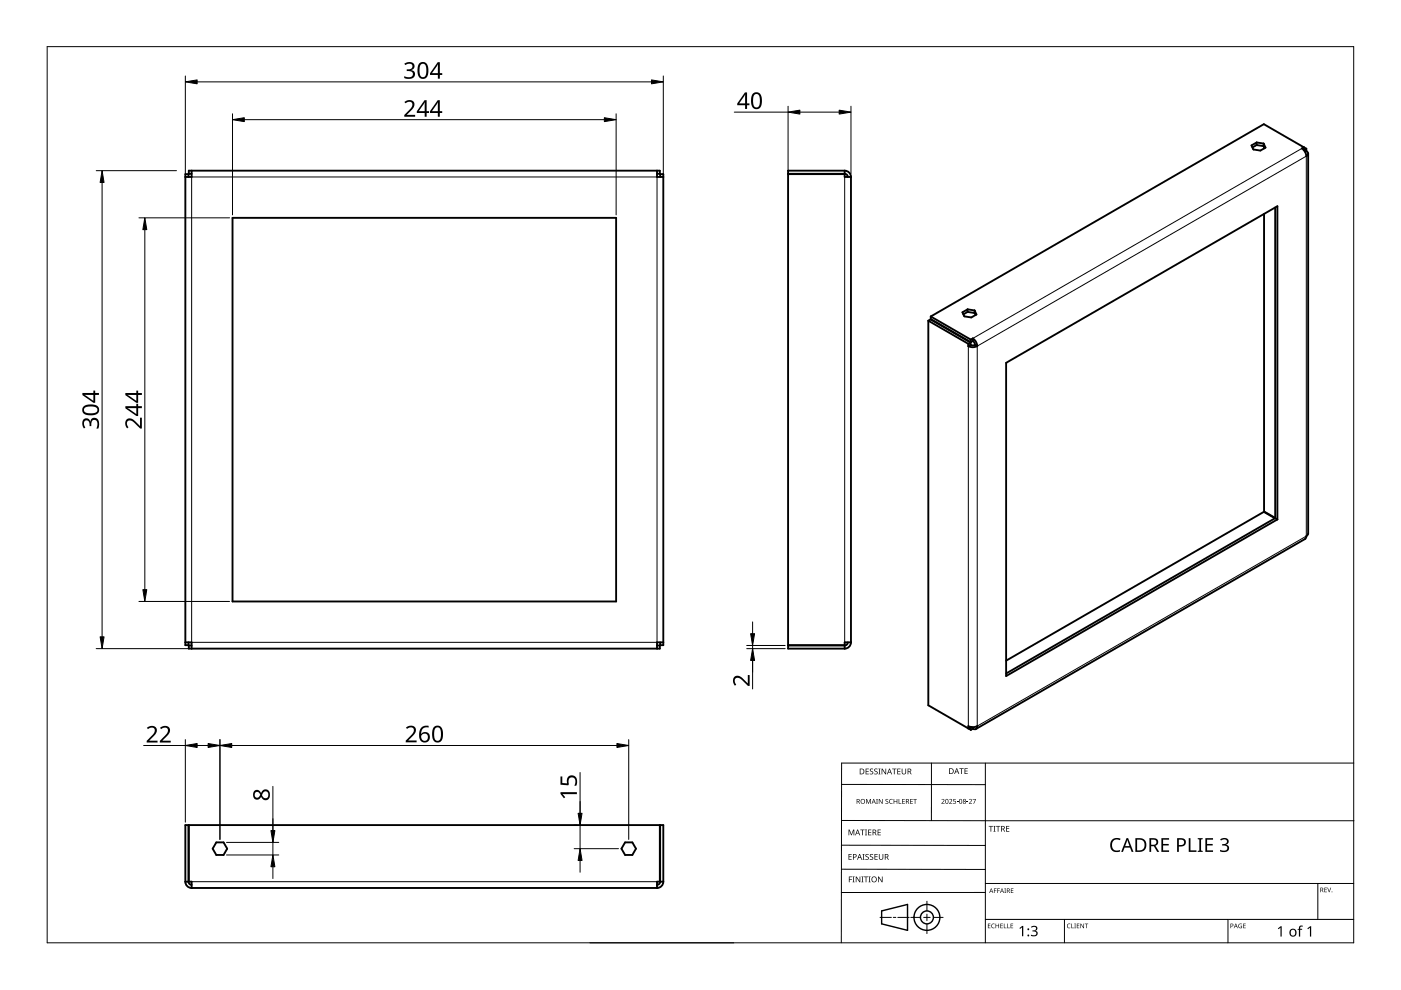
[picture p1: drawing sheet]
<svg xmlns="http://www.w3.org/2000/svg" width="297mm" height="210mm" viewBox="0 0 297 210" stroke-linecap="round" stroke-linejoin="round" font-family="sans-serif">
<g fill="none" stroke="#000" stroke-width=".4">
<path d="M40 37.5v-.6h-.7v99.9h.7v-.6M40.6 36.9h-.6v-.7h99.9v.7h-.6M40.6 36.2v1.3h-1.3M139.3 36.2v1.3h1.3M140 37.5v-.6h.6v99.9h-.6v-.6M179.1 36.2h-12v.7h12M179.1 36.2v.7M179.1 36.2a1.33 1.33 0 0 1 1.3 1.3M179.1 36.9a.67 .67 0 0 1 .7 .6M180.4 37.5h-1.3v-.6h-12v99.9h12v-.6h1.3M180.4 37.5v98.7M266.4 30.2v.6"/>
<path d="M266.4 30.8l1.5 .2M266.4 30.2l-1.1 .6 .4 .9 1.5 .2 1.1-.6-.4-.9M266.4 30.8l-.9 .5M266.4 30.2l1.5 .2M267.9 30.4v.6M267.9 31l.2 .4M268 31.2v.3M276.4 31.8v-.6l-.4 .3 .7 .7 .3 .9a.57 .57 0 0 0 .4-.5 .57 .57 0 0 0-.4-.6M276.4 31.8h.1M276.5 31.8v.1M277 32l-.3 .2M277 31.5l-9-5.2-70.7 40.8"/>
<path d="M277 31.5v.5M277 31.5l-.5 .3M277.4 32.6v80.5l-.6 1-69.9 40.5M49.3 46.2h81.3v81.3h-81.3zM268 45.4v63l2.8 1.7M270.4 44v65.9l-57.1 32.9M196.8 68v81.5l9 5.2M196.8 68l.5-.3 8.5 4.9M196.8 68l8.5 4.9M197.3 67.1v.5l8.5 4.9M197.3 67.1l8.5 4.9M205.1 66.1l1.5 .3"/>
<path d="M205.1 65.6l-1 .6 .4 .9 1.4 .2 1.1-.6-.4-.9M205.1 66.1l-.8 .5M205.1 65.6v.5M205.1 65.6l1.5 .2M205.3 72.9v.5M205.8 72.6v.5M205.8 73.1l-.5 .3M205.8 72.6l-.5 .3M205.8 72v.5M206.2 71.8v.5M206.2 72.3l-.4 .2M206.2 71.8l-.4 .2"/>
<path d="M206.2 71.8l.7 .7 .3 .9M206.2 72.3l.4 .4 .1 .4M206.6 66.4l.2 .4M206.6 65.8v.6M206.7 73.1l-.5 .1-.4-.1M206.7 73.1l.5 .3M207.2 73.4l-1 .2-.9-.2M213.3 76.9l57.5-33.2v66.4l-57.5 33.2zM270.3 109.9l-2.3-1.4-54.7 31.6M39.3 136.2h1.3v1.3M40.6 136.9h-.6v.6h99.9v-.6h-.6M140.6 136.2h-1.3v1.3"/>
<path d="M179.1 136.9h-12v.6h12M179.1 136.9v.6M179.8 136.2a.67 .67 0 0 1-.7 .7M180.4 136.2a1.33 1.33 0 0 1-1.3 1.3M205.8 154.2l-.5 .2v-.4l.9 .2 1-.2a.57 .57 0 0 1-.3 .6 .57 .57 0 0 1-.7-.1M205.8 154.2h.1M205.8 154.1v.1M205.8 154.2v.5M205.9 154.2h-.1M206.2 154.5l-.4 .2M206.2 154.2v.3M45.9 178.6h1.5l.8 1.3-.8 1.4h-1.5l-.8-1.4z"/>
<path d="M132.5 178.6h1.6l.7 1.3-.7 1.4h-1.6l-.7-1.4zM39.3 186.9a1.33 1.33 0 0 0 1.3 1.4M39.3 186.9v-12h.7v12M39.3 186.9h.7M40 186.9a.67 .67 0 0 0 .6 .7M40.6 188.3v-1.4h-.6v-12h99.9v12h-.6v1.4M40.6 188.3h98.7M140 186.9v-12h.6v12M140 186.9h.6M140 186.9a.67 .67 0 0 1-.7 .7M140.6 186.9a1.33 1.33 0 0 1-1.3 1.4"/>
</g>
<path d="M40.6 37.5h98.7v98.7h-98.7zM179.1 37.5v98.7M276 31.5l-69.8 40.3M205.3 73.4v80.6M207.2 73.4l69.8-40.3v80.6l-69.8 40.3zM40.6 186.9h98.7" fill="none" stroke="#000" stroke-width=".21"/>
<path d="M10 9.9h277v190h-277z" fill="none" stroke="#000" stroke-width=".21"/>
<g fill="none" stroke="#000" stroke-width=".21">
<path d="M178.4 179.2l30.5 .1M178.4 166.3l30.5 .1M178.5 174h108.6M197.5 161.8v12.2M208.9 161.8v38.1M287 161.8h-108.6v38.1M125.1 199.9h30.5M178.4 184.3h30.5M186.6 194.5h2.4M189.4 194.5h.5M190.4 194.5h2.4M193.1 194.5h2.1"/>
<path d="M195.8 194.5h1.4M196.5 191.1v2M196.5 193.8v1.4M196.5 195.9v2M197.9 194.5h2.1M208.9 189.2h-30.5M208.9 187.3h78.1M208.9 194.9h78.1M225.7 194.9v5M260.4 194.9v5M279.4 187.3v7.6"/>
</g>
<g fill="none" stroke="#000" stroke-width=".3">
<path d="M186.9 193.1l5.5-1.3v5.5l-5.5-1.4z"/>
<circle cx="196.5" cy="194.5" r="1.37"/>
<circle cx="196.5" cy="194.5" r="2.74"/>
</g>
<g fill="#000">
<path d="M179.9 175.9h.2l.4 1 .4-1h.2v1.2h-.1v-1.1l-.4 1.1h-.2l-.4-1.1 .1 1.1h-.2zM182.4 175.9h.9v.1h-.4v1.1h-.1v-1.1h-.4zM183.4 175.9h.4l-.1 .1v1l.1 .1h-.4l.1-.1v-1zM183.6 169.4h.2l.3 .8 .4-.8h.2v1h-.2v-.9l-.4 .9-.4-.9 .1 .9h-.2zM183.5 163h.7v.1h-.5v.4h.5v.1h-.5v.4h.5v.2h-.7zM184.1 175.9h.6v.1h-.5v.4h.5v.1h-.5v.5h.5v.1h-.6zM184.5 163.1l.4-.2 .2 .1v.1a.25 .25 0 0 0-.4-.1 .25 .25 0 0 0 0 .4 .4 .4 0 0 1 .5 .3 .4 .4 0 0 1-.3 .5 .4 .4 0 0 1-.5-.2h.1a.27 .27 0 0 0 .4 .1 .27 .27 0 0 0-.1-.4l-.3-.3zM185.4 163.1l.4-.2 .3 .1-.1 .1a.25 .25 0 0 0-.4-.1 .25 .25 0 0 0 0 .4 .4 .4 0 0 1 .5 .3 .4 .4 0 0 1-.3 .5 .4 .4 0 0 1-.5-.2h.1a.27 .27 0 0 0 .4 .1 .27 .27 0 0 0 0-.4l-.4-.3zM185.8 169.4h.3l-.1 .1v.8l.1 .1h-.3l.1-.1zM186.2 163h.5l-.2 .1v1l.2 .1h-.5l.2-.1v-1zM186.1 175.9h.6v.1h-.5v.4h.5v.1h-.5v.5h.5v.1h-.6zM186.3 169.4h.2l.5 .8v-.8h.1v1h-.1l-.6-.8v.8h-.1z"/>
<path d="M186.9 163h.2l.6 1v-1h.2v1.2h-.2l-.6-1v1h-.2zM187.8 169.5l.3-.1h.2v.2a.25 .25 0 0 0-.3-.1 .25 .25 0 0 0-.1 .3 .25 .25 0 0 0 .3 .1 .32 .32 0 0 1 0 .5 .32 .32 0 0 1-.5-.1 .25 .25 0 0 0 .4 .1 .25 .25 0 0 0 0-.4l-.3-.2zM188.6 169.5l.4-.1h.3l-.1 .2a.41 .41 0 0 0-.6 .3 .41 .41 0 0 0 .6 .4 .48 .48 0 0 1-.6-.1 .48 .48 0 0 1 0-.7zM189.1 163h1v.1h-.4v1.1h-.2v-1.1h-.4zM189.5 169.4h.1v.4h.5v-.4h.1v1h-.1v-.5h-.5v.5h-.1zM190.5 169.4h.2v.9h.4v.1h-.6zM190.2 163h.7v.1h-.5v.4h.5v.1h-.5v.4h.5v.2h-.7zM191.3 169.4h.5v.1h-.4v.3h.4v.1h-.4v.4h.4v.1h-.5zM191.2 163h.1v.8a.32 .32 0 0 0 .3 .3 .32 .32 0 0 0 .4-.4v-.7h.1v.7a.47 .47 0 0 1-.5 .5 .47 .47 0 0 1-.4-.5zM193 169.4h.5v.1h-.4v.3h.4v.1h-.4v.4h.4v.1h-.5zM193.6 169.4h.8v.1h-.3v.9h-.2v-.9h-.3zM199.6 169.5a.37 .37 0 0 1 .6 0 .37 .37 0 0 1-.2 .6l-.2 .2h.5v.1h-.7l.3-.4a.27 .27 0 0 0 .2-.3 .27 .27 0 0 0-.4-.1z"/>
<path d="M201.2 169.5a.37 .37 0 0 1 .6 0 .37 .37 0 0 1-.2 .6l-.2 .2h.5v.1h-.7l.3-.4a.27 .27 0 0 0 .3-.3 .27 .27 0 0 0-.5-.1zM202.1 169.4h.5v.1h-.4v.3a.34 .34 0 0 1 .5 .2 .34 .34 0 0 1-.2 .4 .34 .34 0 0 1-.4-.1 .29 .29 0 0 0 .4 0 .29 .29 0 0 0 0-.4 .29 .29 0 0 0-.4 0zM202.9 170l.3 .1zM203.4 162.9h.9v.1h-.4v1.1h-.1v-1.1h-.4zM204.9 170l.4 .1zM204.5 162.9h.7v.1h-.5v.4h.4v.1h-.4v.5h.5v.1h-.7zM205.4 169.5a.37 .37 0 0 1 .6 0 .37 .37 0 0 1-.2 .6l-.2 .2h.5v.1h-.7l.3-.4a.27 .27 0 0 0 .3-.3 .27 .27 0 0 0-.5-.1zM206.2 169.4h.7l-.4 1h-.1l.4-.9h-.6zM209.6 175.1h.9v.2h-.3v1h-.2v-1h-.4zM210.6 175.1h.5l-.2 .1v1l.2 .1h-.5l.2-.1v-1zM211.2 175.1h.9v.2h-.4v1h-.2v-1h-.3zM213.3 175.1h.7v.2h-.5v.3h.5v.2h-.5v.4h.5v.1h-.7z"/>
<path d="M235.8 178.1a1.63 1.63 0 0 1 1.8-.3l-.2 .3a1.14 1.14 0 0 0-1.4 .2 1.14 1.14 0 0 0-.2 1.4 1.11 1.11 0 0 0 1.7 .5v.3a1.52 1.52 0 0 1-1.9-.5 1.52 1.52 0 0 1 .2-1.9zM258.7 178a1.01 1.01 0 0 1 1.1-.4 1.01 1.01 0 0 1 .7 .9l-.2 .4-.4 .2a.82 .82 0 0 1 .7 1 .82 .82 0 0 1-1.1 .6l-.8-.2v-.3a.92 .92 0 0 0 1.5-.4 .75 .75 0 0 0-1.1-.5v-.3a.65 .65 0 0 0 .8-.1 .65 .65 0 0 0 .2-.7l-.5-.2-.7 .2zM180 185.8h.7v.2h-.6v.4h.5v.1h-.5v.6h-.1zM179.9 181.1h.7v.1h-.5v.4h.4v.1h-.4v.5h.5v.1h-.7zM180.8 185.8h.4l-.1 .2v.9l.1 .2h-.4l.1-.2v-.9zM181.4 185.8h.2l.7 1.1v-1.1h.1v1.3h-.2l-.6-1v1h-.2zM182.6 185.8h.5l-.2 .2v.9l.2 .2h-.5l.2-.2v-.9zM182.9 181.1h.4l-.1 .1v1l.1 .1h-.4l.1-.1v-1zM183.2 185.8h.9v.2h-.4v1.1h-.2v-1.1h-.3zM183.5 181.2l.5-.1h.2v.2a.25 .25 0 0 0-.4-.1 .25 .25 0 0 0 0 .4 .4 .4 0 0 1 .4 .3 .4 .4 0 0 1-.2 .4 .4 .4 0 0 1-.5-.2 .27 .27 0 0 0 .5 .1 .27 .27 0 0 0-.1-.4l-.4-.3zM184.2 185.8h.4l-.1 .2v.9l.1 .2h-.4l.1-.2v-.9zM184.5 181.2l.4-.1h.2v.2a.25 .25 0 0 0-.4-.1 .25 .25 0 0 0 0 .4 .4 .4 0 0 1 .5 .3 .4 .4 0 0 1-.3 .4 .4 .4 0 0 1-.5-.2h.1a.27 .27 0 0 0 .4 .1 .27 .27 0 0 0-.1-.4l-.3-.3z"/>
<path d="M185.4 181.1h.7v.1h-.5v.4h.5v.1h-.5v.5h.5v.1h-.7zM186.2 185.8h.1l.7 1.1v-1.1h.1v1.3h-.2l-.6-1v1h-.1zM186.3 181.1h.2v.8a.32 .32 0 0 0 .3 .3 .32 .32 0 0 0 .3-.3v-.8h.2v.8a.47 .47 0 0 1-.5 .4 .47 .47 0 0 1-.5-.4zM209.5 195.8h.5l-.4 .1v.3h.4l-.4 .1v.4l.4 .1h-.5zM210.3 196l.3-.2 .3 .1v.1a.39 .39 0 0 0-.6 .3 .39 .39 0 0 0 .6 .4 .46 .46 0 0 1-.7-.1 .46 .46 0 0 1 .1-.6zM210.7 188.4h.6l-.4 .1v.3h.4l-.4 .1v.4h-.2zM211.4 188.4h.6l-.4 .1v.3h.4l-.4 .1v.4h-.2zM211.1 195.8h.1v.4h.5v-.4h.1v1h-.1v-.5h-.5v.5h-.1zM212.1 195.8h.5l-.4 .1v.3h.4l-.4 .1v.4l.4 .1h-.5zM212.8 195.8h.2v.9l.4 .1h-.6zM212.9 188.4h.4l-.1 .1 .1 .8h-.4l.2-.1zM213.6 195.8h.1v.9l.4 .1h-.5z"/>
<path d="M214.3 195.8h.5l-.4 .1v.3h.4l-.4 .1v.4l.4 .1h-.5zM214.3 188.4h.6l-.5 .1v.3h.4l-.4 .1v.3l.5 .1h-.6zM216.1 196.8l.6-.5h.3v2.2h-.3v-1.9l-.4 .4zM218.6 196.5a.72 .72 0 0 1 .9-.3 .72 .72 0 0 1 .4 .9l-.4 .3a.62 .62 0 0 1 .5 .7 .62 .62 0 0 1-.8 .4l-.6-.1v-.2l.4 .1a.45 .45 0 0 0 .7-.3 .45 .45 0 0 0-.6-.5h-.2v-.2a.46 .46 0 0 0 .6-.1 .46 .46 0 0 0 0-.6l-.8 .1zM226.3 196l.4-.2 .3 .1-.1 .1a.39 .39 0 0 0-.6 .3 .39 .39 0 0 0 .6 .4 .46 .46 0 0 1-.6-.1 .46 .46 0 0 1 0-.6zM227.1 195.8h.2v.9l.4 .1h-.6zM227.8 195.8h.3l-.1 .1 .1 .9h-.3l.1-.1zM228.3 195.8h.5l-.4 .1v.3h.4l-.4 .1v.4l.4 .1h-.5zM229.1 195.8h.1l.5 .8v-.8h.1v1h-.1l-.5-.8v.8h-.1zM230 195.8h.7l-.3 .1v.9h-.1v-.9zM246.2 177.7h1.7v.3h-1.3v.9h1.2v.4h-1.2v1h1.3v.3h-1.7zM252 177.7h.4v2.6h1.3v.3h-1.7z"/>
<path d="M253.9 177.7h1.1v.2l-.3 .1v2.3l.3 .1v.2h-1.1v-.2l.4-.1v-2.3l-.4-.1zM255.6 177.7h1.6v.3h-1.3v.9h1.2v.4h-1.2v1h1.3v.3h-1.6zM262.7 196l.6-.1-.1 .1a.4 .4 0 0 0-.5 .3 .4 .4 0 0 0 .5 .4v-.3l-.2-.1h.3v.5a.53 .53 0 0 1-.7-.1 .53 .53 0 0 1 .1-.7zM263.6 195.8h.5l-.4 .1v.3h.4l-.4 .1v.4l.4 .1h-.5zM270.9 196.8l.6-.4h.2v2.2h-.2v-1.9l-.4 .3zM275.5 196.4l.7-.1v.2h-.4l-.1 .2v.2h.4v.2h-.4v1.5h-.3v-1.5h-.3l.3-.2zM277.2 196.8l.6-.4h.2v2.2h-.3v-1.9l-.4 .3zM280.8 188.2h.5l-.4 .1v.3h.4l-.4 .1v.4l.4 .1h-.5zM281.4 188.2h.1l.3 .8 .3-.8h.1l-.3 1h-.1z"/>
<path d="M181.6 169.4h.3a.29 .29 0 0 1 .4 .2 .29 .29 0 0 1-.2 .4l.3 .4h-.2l-.2-.4h-.2v.4h-.2zM181.8 169.5v.4h.1a.2 .2 0 0 0 .2-.2 .2 .2 0 0 0-.2-.2z"/>
<path d="M181.8 175.9h.1l.5 1.2h-.2l-.1-.4h-.5l-.2 .4h-.1zM181.8 176l-.2 .6h.4z"/>
<path d="M182.3 163h.4a.61 .61 0 0 1 .6 .6 .61 .61 0 0 1-.7 .6h-.3zM182.4 163.1v.9h.2a.48 .48 0 0 0 .5-.4 .48 .48 0 0 0-.5-.5z"/>
<path d="M182.4 169.9a.51 .51 0 0 1 1 0 .51 .51 0 0 1-1 0zM182.6 169.9a.4 .4 0 0 0 .8 0 .4 .4 0 0 0-.8 0z"/>
<path d="M185 175.9h.3a.35 .35 0 0 1 .5 .2 .35 .35 0 0 1-.3 .5l.4 .5h-.2l-.3-.5h-.2v.5h-.2zM185.2 176v.5h.1a.23 .23 0 0 0 .3-.3 .23 .23 0 0 0-.3-.2z"/>
<path d="M185.2 169.4l.5 1-.3-.3h-.4l-.2 .3zM185.2 169.5l-.1 .5h.3z"/>
<path d="M188.5 163h.2l.4 1.2h-.1l-.2-.4h-.5l-.1 .4h-.2zM188.6 163.1l-.2 .6h.4z"/>
<path d="M192.1 169.4h.3a.29 .29 0 0 1 .3 .2 .29 .29 0 0 1-.2 .4l.3 .4h-.1l-.3-.4h-.2v.4h-.1zM192.2 169.5v.4h.2a.2 .2 0 0 0 .2-.2 .2 .2 0 0 0-.3-.2z"/>
<path d="M192.4 163h.4a.35 .35 0 0 1 .4 .2 .35 .35 0 0 1-.2 .4l.3 .6h-.2l-.3-.5h-.2v.5h-.2zM192.6 163.1v.4h.2a.23 .23 0 0 0 .3-.2 .23 .23 0 0 0-.3-.2z"/>
<path d="M200.5 169.5l.4-.1 .2 .2v.5l-.2 .3h-.3l-.2-.2zM200.6 169.6v.1a.37 .37 0 0 0-.1 .4 .37 .37 0 0 0 .4 .2 .4 .4 0 0 0 .1-.5 .4 .4 0 0 0-.4-.2z"/>
<path d="M201.2 162.9h.4a.61 .61 0 0 1 .6 .6 .61 .61 0 0 1-.6 .6h-.4zM201.4 163v1h.1a.48 .48 0 0 0 .5-.5 .48 .48 0 0 0-.4-.5z"/>
<path d="M202.8 162.9h.1l.5 1.2h-.2l-.1-.4h-.5l-.1 .4h-.2zM202.8 163l-.1 .6h.3z"/>
<path d="M203.5 169.5l.3-.1 .2 .2v.5l-.2 .3h-.3l-.1-.2zM203.5 169.6v.1a.37 .37 0 0 0-.1 .4 .37 .37 0 0 0 .4 .2 .4 .4 0 0 0 .1-.5 .4 .4 0 0 0-.4-.2z"/>
<path d="M204.2 169.5a.29 .29 0 0 1 .5-.1 .29 .29 0 0 1-.1 .5 .29 .29 0 0 1 .1 .4 .29 .29 0 0 1-.4 0 .29 .29 0 0 1 .1-.4zM204.3 170.2a.2 .2 0 0 0 .4 0 .2 .2 0 0 0-.4 0zM204.3 169.7a.2 .2 0 0 0 .4 0 .2 .2 0 0 0-.4 0z"/>
<path d="M212.3 175.1h.3a.35 .35 0 0 1 .4 .3 .35 .35 0 0 1-.2 .4l.3 .5h-.2l-.3-.5h-.2v.5h-.1zM212.4 175.2v.5h.2a.23 .23 0 0 0 .3-.2 .23 .23 0 0 0-.3-.3z"/>
<path d="M240.7 177.7h.9a1.46 1.46 0 0 1 1.5 1.5 1.46 1.46 0 0 1-1.6 1.4h-.8zM241.1 178v2.3h.4a1.14 1.14 0 0 0 1.2-1.1 1.14 1.14 0 0 0-1.1-1.2z"/>
<path d="M243.7 177.7h.8a.84 .84 0 0 1 1 .6 .84 .84 0 0 1-.5 1l.8 1.3h-.5l-.7-1.2h-.5v1.2h-.4zM244.1 178v1.1h.4a.56 .56 0 0 0 .7-.5 .56 .56 0 0 0-.7-.6z"/>
<path d="M249.6 177.7h.7a.92 .92 0 0 1 1.1 .9 .92 .92 0 0 1-1.1 .9h-.4v1.1h-.3zM249.9 178v1.2a.73 .73 0 0 0 .9-.1 .73 .73 0 0 0 .2-.8l-.4-.2z"/>
<path d="M180.8 181.1h.4a.41 .41 0 0 1 .4 .5 .41 .41 0 0 1-.6 .2v.5h-.2zM181 181.2v.5a.29 .29 0 0 0 .5-.3 .29 .29 0 0 0-.5-.2z"/>
<path d="M182.2 181.1h.1l.5 1.2h-.2l-.1-.4h-.5l-.1 .4h-.2zM182.3 181.2l-.2 .6h.3z"/>
<path d="M184.7 186.5a.61 .61 0 0 1 1.2 0 .61 .61 0 0 1-1.2 0zM184.9 186.5a.45 .45 0 0 0 .9 0 .45 .45 0 0 0-.9 0z"/>
<path d="M187.6 181.1h.3a.35 .35 0 0 1 .5 .2 .35 .35 0 0 1-.3 .4l.4 .6h-.2l-.3-.5h-.3v.5h-.1zM187.7 181.2v.5h.2a.23 .23 0 0 0 .3-.3 .23 .23 0 0 0-.3-.2z"/>
<path d="M210.1 188.4l.5 .9-.2-.3h-.4l-.3 .3zM210.2 188.5l-.2 .4h.3z"/>
<path d="M212.4 188.4l.5 .9-.3-.3h-.3l-.3 .3zM212.4 188.5l-.1 .4h.3z"/>
<path d="M213.5 188.4h.2a.28 .28 0 0 1 .4 .2 .28 .28 0 0 1-.2 .3l.3 .4-.4-.4h-.2v.4h-.1zM213.6 188.5v.3h.1a.19 .19 0 0 0 .3-.2 .19 .19 0 0 0-.3-.1z"/>
<path d="M238.8 177.7h.4l1.1 2.9h-.4l-.3-.9h-1.2l-.3 .9h-.4zM239 178.1l-.4 1.3h.9z"/>
<path d="M260.9 195.8h.2a.32 .32 0 0 1 .4 .4 .32 .32 0 0 1-.5 .2v.4h-.1zM261 195.9v.4a.24 .24 0 0 0 .4-.2 .24 .24 0 0 0-.4-.2z"/>
<path d="M262 195.8l.4 1-.2-.3h-.4l-.2 .3zM262 196l-.1 .4h.3z"/>
<path d="M273.6 197.1a.82 .82 0 0 1 1.2 .1 .82 .82 0 0 1-.2 1.2 .82 .82 0 0 1-1.2-.4zM273.8 197.2a.6 .6 0 0 0-.1 .8 .6 .6 0 0 0 .8 .2l.1-.3a.53 .53 0 0 0-.1-.6 .53 .53 0 0 0-.7-.1z"/>
<path d="M279.9 188.2h.3a.28 .28 0 0 1 .3 .2 .28 .28 0 0 1-.1 .3l.2 .5-.3-.4h-.2v.4h-.2zM280.1 188.3v.4h.1a.19 .19 0 0 0 .2-.2 .19 .19 0 0 0-.2-.2z"/>
<circle cx="218" cy="198.3" r=".2"/>
<circle cx="218" cy="197" r=".2"/>
<circle cx="282.4" cy="189.1" r=".09"/>
</g>
<g fill="none" stroke="#000" stroke-width=".21">
<path d="M39.3 16.1v20.8M41.8 17.4h96.3M140.6 16.1v20.8M20.4 36.2h17M21.6 38.7v96.3M49.3 24.1v21.5M51.8 25.4h76.3M130.6 24.1v21.5M155.7 23.8h11.4M167.1 22.5v13.8M169.6 23.8h8.3M180.4 22.5v14.4"/>
<path d="M29.5 46.2h19.2M30.7 48.7v76.3M20.4 137.5h19.6M29.5 127.5h19.2M158.3 137.5h8.2M158.3 136.9h8.2M159.6 131.9v2.5M159.6 136.9v9.2M30.4 158.1h8.9M39.3 156.8v17.5M41.8 158.1h2.3M46.6 156.8v21.2"/>
<path d="M49.1 158.1h81.7M133.3 156.8v21.2M48 178.6h11.1M57.9 166.7v14.6M121.7 179.9h9.4M121.7 174.9h.7M123 163.8v16.1M48 181.3h11.1M57.9 183.8v2.5M123 182.4v2.5"/>
</g>
<g fill="#000" stroke="#000" stroke-width=".21">
<path d="M39.3 17.4l2.5-.5v.9zM138.1 16.9l2.5 .5-2.5 .4zM21.6 36.2l.5 2.5h-.9zM49.3 25.4l2.5-.4v.8zM128.1 25l2.5 .4-2.5 .4zM167.1 23.8l2.5-.4v.8zM177.9 23.4l2.5 .4-2.5 .4zM30.7 46.2l.4 2.5h-.8zM21.2 135h.9l-.5 2.5zM30.3 125h.8l-.4 2.5zM159.1 134.4h.9l-.4 2.5zM39.3 158.1l2.5-.5v.9z"/>
<path d="M44.1 157.6l2.5 .5-2.5 .4zM46.6 158.1l2.5-.5v.9zM130.8 157.6l2.5 .5-2.5 .4zM159.6 137.5l.4 2.5h-.9zM57.4 176.1h.9l-.4 2.5zM122.6 172.4h.8l-.4 2.5zM57.9 181.3l.4 2.5h-.9zM123 179.9l.4 2.5h-.8z"/>
</g>
<g fill="#000">
<path d="M85.7 13.5a1.25 1.25 0 0 1 1.3-.4 1.25 1.25 0 0 1 .9 .9 .85 .85 0 0 1-.7 .9 .93 .93 0 0 1 .8 1 .93 .93 0 0 1-1 .8l-1.3-.2v-.4a1.24 1.24 0 0 0 1.8-.3 .71 .71 0 0 0-.9-.7h-.4v-.4a.81 .81 0 0 0 .9-.1 .81 .81 0 0 0 .3-.8 1.02 1.02 0 0 0-1.5 0zM85.7 21.6a1.16 1.16 0 0 1 1.4-.4 1.16 1.16 0 0 1 .8 1.2l-.4 .6-1.2 1.4h1.7v.3h-2.3v-.3l1.1-1.1a.98 .98 0 0 0 .3-1.7h-.5l-.6 .3zM17.7 89a.85 .85 0 0 1 .9-.3 .85 .85 0 0 1 .6 .7 .93 .93 0 0 1 1-.8 .93 .93 0 0 1 .8 1l-.2 1.3h-.4a1.24 1.24 0 0 0-.3-1.9 .71 .71 0 0 0-.7 1v.3h-.4a.81 .81 0 0 0-.1-.8 .81 .81 0 0 0-.8-.3 1.02 1.02 0 0 0 0 1.4l-.3 .3a1.65 1.65 0 0 1-.1-1.9zM26.8 89a1.5 1.5 0 0 1 2.2 .6l.7 .7v-1.7h.4v2.3h-.4l-1.1-1.1a.98 .98 0 0 0-1.6-.3l-.1 .5 .3 .6-.2 .2a1.47 1.47 0 0 1-.2-1.8zM31.1 154.3a1.16 1.16 0 0 1 1.4-.4 1.16 1.16 0 0 1 .7 1.2l-.3 .6-1.3 1.3h1.8v.4h-2.3v-.3l1.1-1.1a.98 .98 0 0 0 .3-1.7h-.5l-.6 .3zM33.9 154.3a1.16 1.16 0 0 1 1.4-.4 1.16 1.16 0 0 1 .7 1.2l-.3 .6-1.3 1.3h1.8v.4h-2.3v-.3l1.1-1.1a.98 .98 0 0 0 .3-1.7h-.5l-.6 .3zM86.1 154.3a1.16 1.16 0 0 1 1.3-.5 1.16 1.16 0 0 1 .8 1.2l-.3 .7-1.3 1.3h1.7v.4h-2.3v-.4l1.1-1.1a.98 .98 0 0 0 .3-1.6l-.5-.1-.6 .4zM155.7 143.6a1.5 1.5 0 0 1 2.1 .6l.7 .7v-1.8h.4v2.3h-.3l-1.1-1.1a.98 .98 0 0 0-1.7-.2v.4l.3 .7-.3 .2a1.46 1.46 0 0 1-.1-1.8zM118.8 164.6h.4v1.4l1 .1a1.17 1.17 0 0 1 1-1.7 1.17 1.17 0 0 1 1.2 1.6l-.2 .6h-.4a1.03 1.03 0 0 0-.6-1.8 .93 .93 0 0 0-.6 1.5l-.1 .2-1.7-.1zM118.8 168h3.5v.4h-3l.5 .6-.2 .3-.8-1z"/>
<path d="M89 13.4a1.16 1.16 0 0 1 1.3-.1 1.16 1.16 0 0 1 .5 1.2 1.69 1.69 0 0 1-1 2.2 1.27 1.27 0 0 1-1.3-1.5l.1-1.2zM89.2 13.7a2.16 2.16 0 0 0 .3 2.6 .82 .82 0 0 0 .9-1 1.35 1.35 0 0 0-.7-1.8z"/>
<path d="M92.8 13.2h.5v2.3h.5v.4h-.5v.8h-.5v-.8h-1.6v-.4zM92.8 13.6l-1.2 1.9h1.2z"/>
<path d="M90 21.2h.5v2.4h.5v.4h-.5v.7h-.5v-.7h-1.6v-.4zM90 21.7l-1.2 1.9h1.2z"/>
<path d="M92.8 21.2h.4v2.4h.6v.4h-.6v.7h-.4v-.7h-1.6v-.4zM92.8 21.7l-1.2 1.9h1.2z"/>
<path d="M157.9 19.6h.5v2.3h.5v.4h-.5v.8h-.4v-.8h-1.7v-.4zM158 20.1l-1.3 1.8h1.3z"/>
<path d="M159.7 19.8a1.16 1.16 0 0 1 1.3-.1 1.16 1.16 0 0 1 .5 1.2 1.69 1.69 0 0 1-1 2.2 1.27 1.27 0 0 1-1.3-1.5l.1-1zM159.9 20.1a2.16 2.16 0 0 0 .3 2.7 .82 .82 0 0 0 .9-1.1 1.35 1.35 0 0 0-.7-1.8z"/>
<path d="M17.7 86.2a2.6 2.6 0 0 1 3.2 .2 1.22 1.22 0 0 1-.2 1.3 1.22 1.22 0 0 1-1.3 .4 1.53 1.53 0 0 1-2-1zM18 86.5a.75 .75 0 0 0 0 .9 .75 .75 0 0 0 .9 .2h1a.69 .69 0 0 0 .8-.7 .69 .69 0 0 0-.8-.7h-1.3z"/>
<path d="M17.5 83.3h2.3v-.5h.4v.5h.8v.4h-.8v1.7h-.4l-2.3-1.6zM17.9 83.7l1.9 1.3v-1.3z"/>
<path d="M26.6 86.1h2.3v-.5h.4v.5h.8v.4h-.8v1.7h-.4l-2.3-1.6zM27 86.5l1.9 1.3v-1.3z"/>
<path d="M26.6 83.3h2.3v-.5h.4v.5h.8v.4h-.8v1.7h-.4l-2.3-1.6zM27 83.7l1.9 1.3v-1.3z"/>
<path d="M89.4 154.2l.5-.3h.5h.5v.4a1.18 1.18 0 0 0-1.6 1.3 1.08 1.08 0 0 1 1.6-.1 1.08 1.08 0 0 1-.1 1.6 1.22 1.22 0 0 1-1.4 .1 1.22 1.22 0 0 1-.5-1.3l.1-.9zM89.3 156.3a.76 .76 0 0 0 1.5 0 .76 .76 0 0 0-1.5 0z"/>
<path d="M92.1 154.1a1.16 1.16 0 0 1 1.3-.1 1.16 1.16 0 0 1 .5 1.2 1.69 1.69 0 0 1-1 2.2 1.27 1.27 0 0 1-1.3-1.5l.1-1.2zM92.3 154.4a2.16 2.16 0 0 0 .3 2.7 .82 .82 0 0 0 .9-1.1 1.35 1.35 0 0 0-.7-1.8z"/>
<path d="M54 167.6a.88 .88 0 0 1 1.3 .5 1 1 0 0 1 1.3-.7 1 1 0 0 1 .6 1.4 .94 .94 0 0 1-.8 .9 .94 .94 0 0 1-1-.8 .91 .91 0 0 1-1.2 .6 .91 .91 0 0 1-.5-1.2zM55.6 168.6a.7 .7 0 0 0 1.4 0 .7 .7 0 0 0-1.4 0zM54 168.5a.6 .6 0 0 0 1.2 0 .6 .6 0 0 0-1.2 0z"/>
</g>
</svg>
